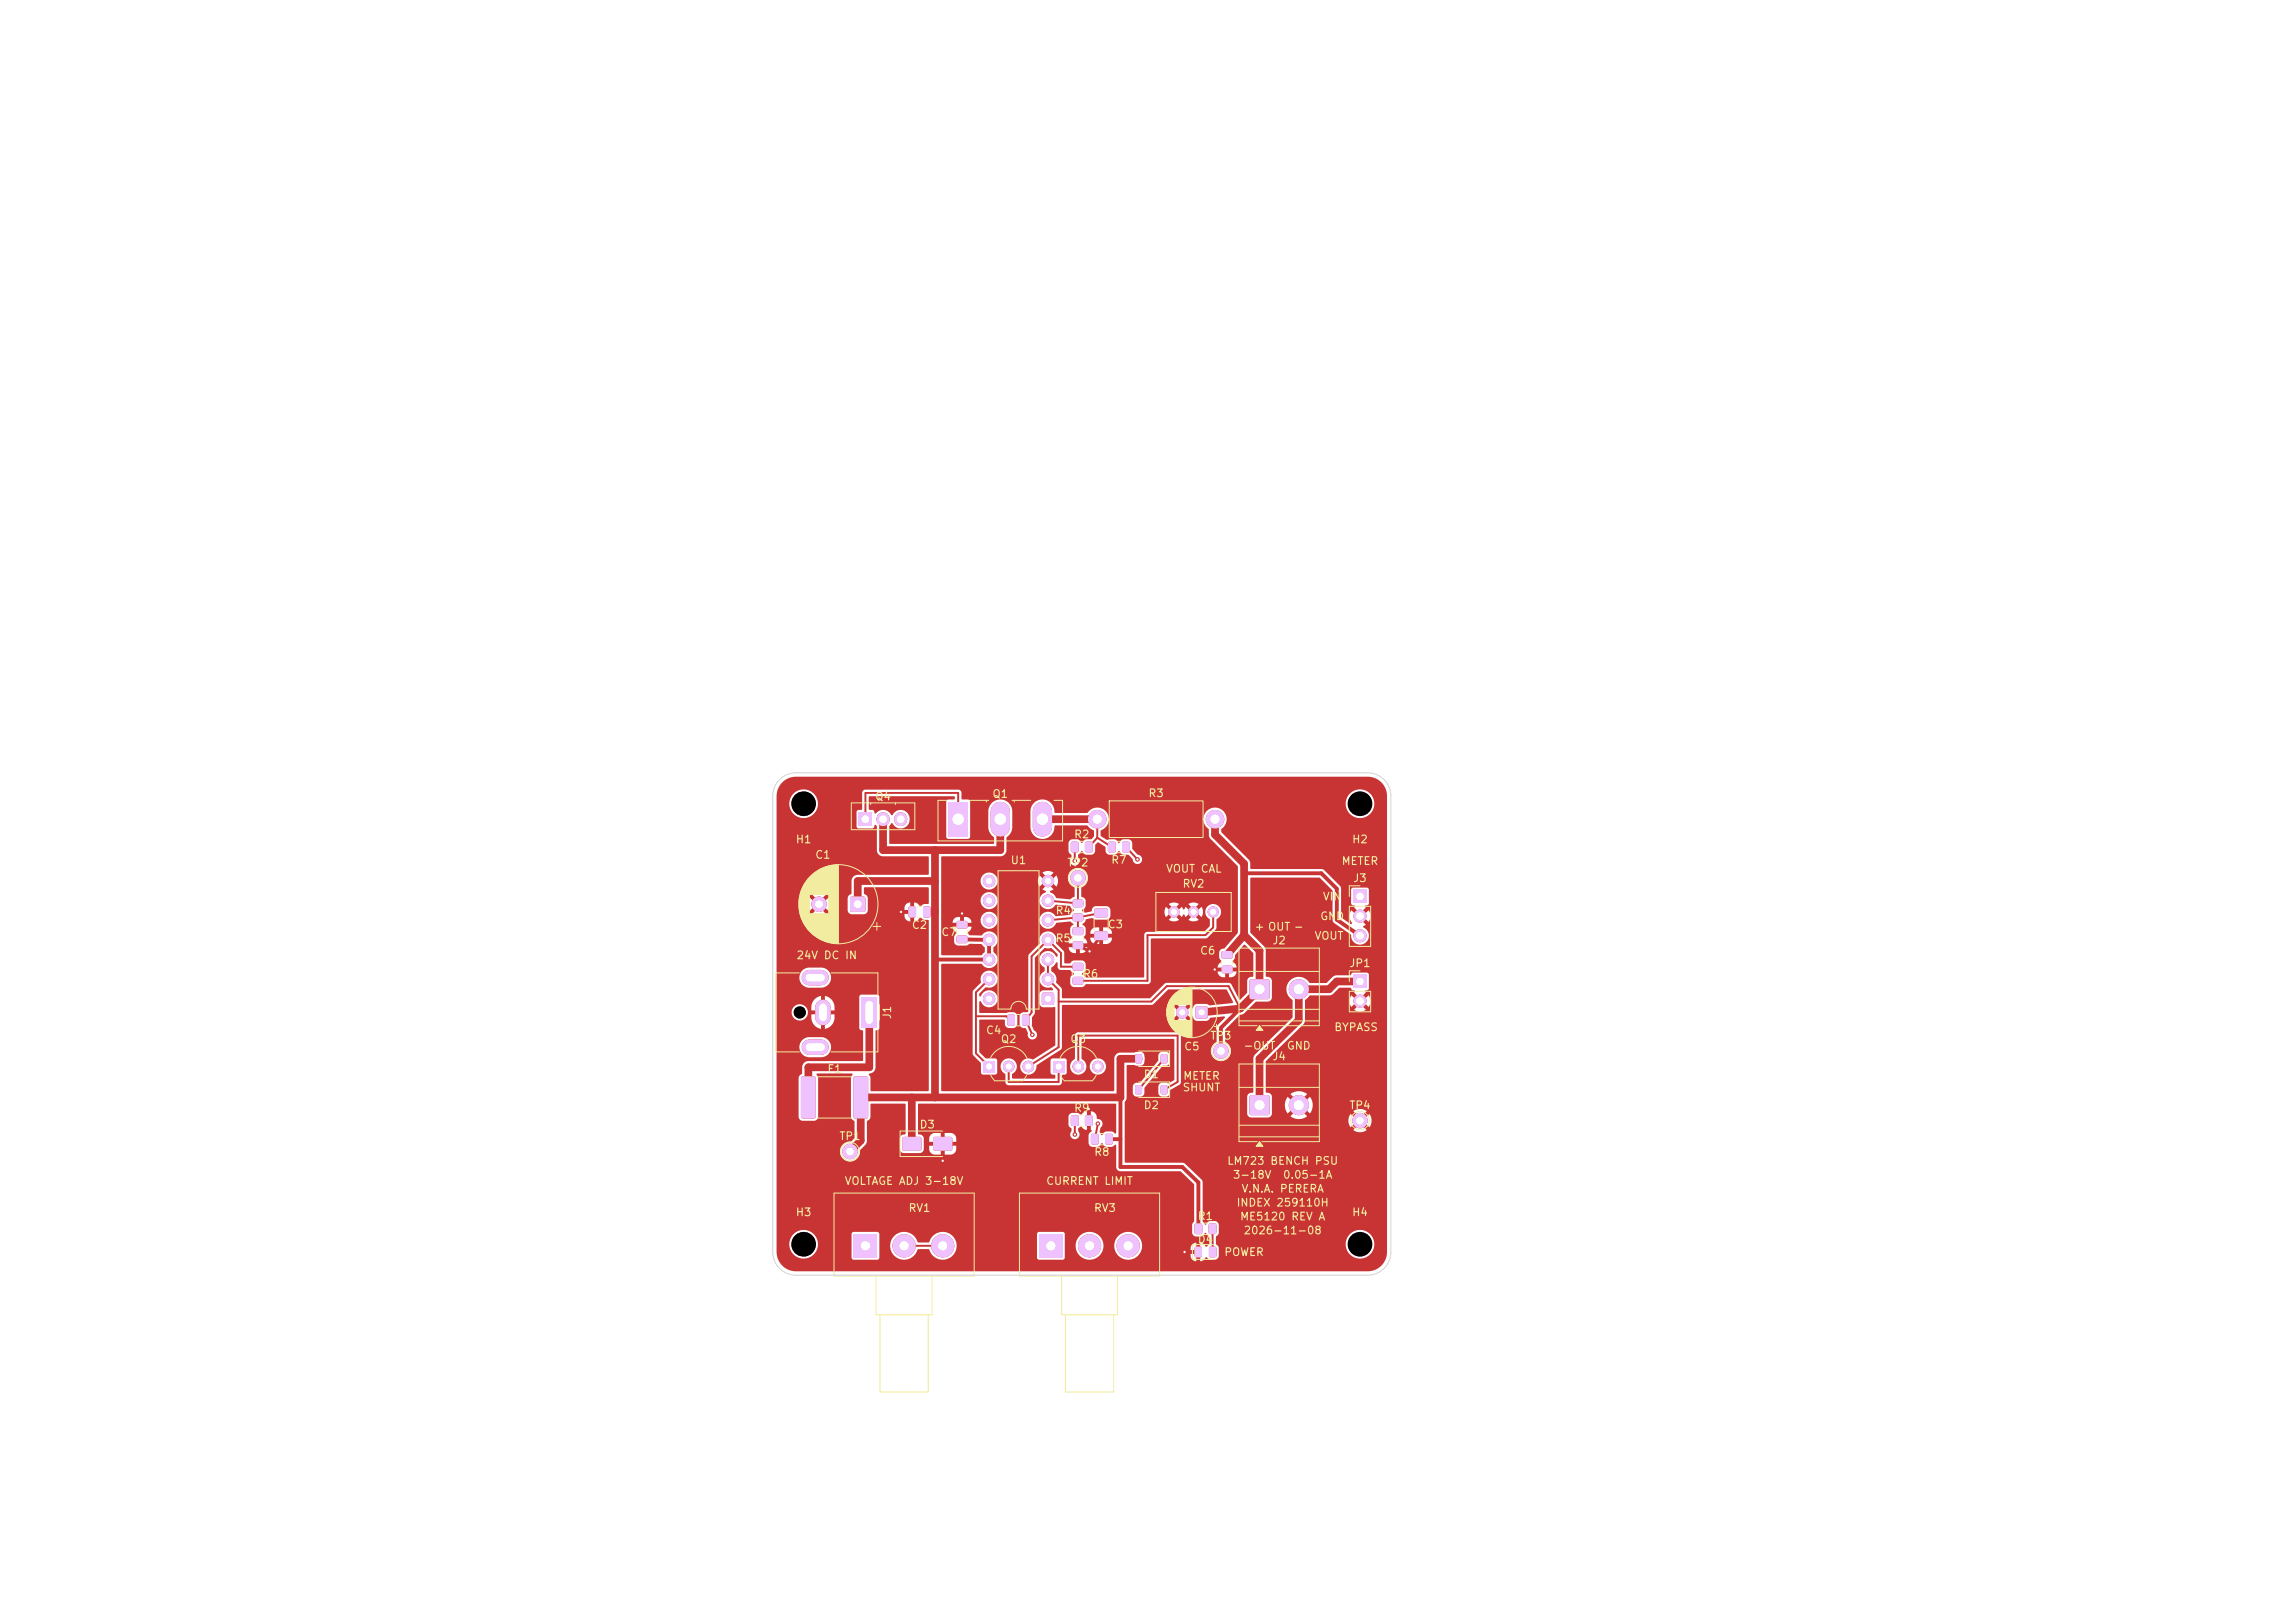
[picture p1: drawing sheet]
<svg xmlns="http://www.w3.org/2000/svg" width="297mm" height="210mm" viewBox="0 0 297 210" stroke-linecap="round" stroke-linejoin="round" font-family="sans-serif">
<defs><g id="words">
<g font-size="1" fill="#f2eda1">
<text x="113.2" y="103.8">Q4</text>
<text x="128.3" y="103.5">Q1</text>
<text x="148.5" y="103.4">R3</text>
<text x="102.9" y="109.4">H1</text>
<text x="105.4" y="111.4">C1</text>
<text x="130.7" y="112.1">U1</text>
<text x="138" y="112.4">TP2</text>
<text x="138.9" y="108.7">R2</text>
<text x="143.7" y="112">R7</text>
<text x="150.8" y="113.2">VOUT CAL</text>
<text x="173.5" y="112.2">METER</text>
<text x="174.9" y="109.4">H2</text>
<text x="136.5" y="118.6">R4</text>
<text x="153" y="115.1">RV2</text>
<text x="170.8" y="119.3">GND</text>
<text x="171.1" y="116.8">VIN</text>
<text x="175" y="114.4">J3</text>
<text x="103" y="124.4">24V DC IN</text>
<text x="117.9" y="120.4">C2</text>
<text x="121.7" y="121.4">C7</text>
<text x="136.5" y="122.2">R5</text>
<text x="143.3" y="120.4">C3</text>
<text x="155.2" y="123.8">C6</text>
<text x="162.3" y="120.7">+ OUT −</text>
<text x="164.6" y="122.4">J2</text>
<text x="170" y="121.8">VOUT</text>
<text x="174.5" y="125.4">JP1</text>
<text x="115.6" y="132" transform="rotate(-90 115.6 132)">J1</text>
<text x="140.1" y="126.8">R6</text>
<text x="127.5" y="134.1">C4</text>
<text x="129.4" y="135.2">Q2</text>
<text x="138.4" y="135.2">Q3</text>
<text x="153.2" y="136.2">C5</text>
<text x="156.5" y="134.8">TP3</text>
<text x="160.9" y="136.1">-OUT</text>
<text x="164.6" y="137.4">J4</text>
<text x="166.5" y="136.1">GND</text>
<text x="172.6" y="133.7">BYPASS</text>
<text x="107" y="139.1">F1</text>
<text x="147.9" y="139.8">D1</text>
<text x="147.9" y="143.8">D2</text>
<text x="153" y="141.5">SHUNT</text>
<text x="153" y="140">METER</text>
<text x="174.5" y="143.8">TP4</text>
<text x="108.5" y="147.8">TP1</text>
<text x="118.9" y="146.3">D3</text>
<text x="138.9" y="144.1">R9</text>
<text x="141.5" y="149.8">R8</text>
<text x="109.2" y="153.6">VOLTAGE ADJ 3-18V</text>
<text x="135.3" y="153.6">CURRENT LIMIT</text>
<text x="158.7" y="151">LM723 BENCH PSU</text>
<text x="159.5" y="152.8">3-18V</text>
<text x="160.6" y="154.6">V.N.A. PERERA</text>
<text x="165.9" y="152.8">0.05-1A</text>
<text x="102.9" y="157.6">H3</text>
<text x="117.5" y="157.1">RV1</text>
<text x="141.5" y="157.1">RV3</text>
<text x="154.9" y="161.1">D4</text>
<text x="154.9" y="158.1">R1</text>
<text x="159.9" y="156.4">INDEX 259110H</text>
<text x="160.4" y="158.2">ME5120 REV A</text>
<text x="160.9" y="160">2026-11-08</text>
<text x="174.9" y="157.6">H4</text>
<text x="158.4" y="162.8">POWER</text>
</g>
</g></defs>
<g fill="#c83434">
<path d="M134.9 128.5l.2-.1 1.2 .1 .1 .2-.1 1.3h-.1h-1.3l-.1-.2z"/>
<path d="M138.9 124.6h.1h1l.2 .2v.6l-.3 .2h-.9l-.2-.2z"/>
<path d="M138.9 126.5l.1-.1h1l.2 .3v.6l-.3 .1h-.9l-.2-.2z"/>
<path d="M119.5 117.3h.7l.2 .1 .1 1.1-.2 .2h-.6l-.2-.1-.1-1.1z"/>
<path d="M117.6 117.3h.7l.2 .1v1.1l-.1 .2h-.6l-.2-.1-.1-1.1z"/>
<path d="M145.3 109l.7-.1 .2 .2v1l-.1 .2h-.6l-.3-.2v-.9z"/>
<path d="M143.4 109l.7-.1 .3 .2v1l-.2 .2h-.6l-.2-.2v-.9z"/>
<path d="M130.4 131.3h.7l.2 .1v1.1l-.1 .2h-.6l-.2-.1-.1-1.1z"/>
<path d="M132.3 131.3h.7l.2 .1v1.1l-.1 .2h-.6l-.2-.1-.1-1.1z"/>
<path d="M111.1 105.1h1.8v1.8h-1.8z"/>
<circle cx="135.6" cy="126.7" r=".8"/>
<circle cx="135.6" cy="124.2" r=".8"/>
<circle cx="135.6" cy="121.6" r=".8"/>
<circle cx="135.6" cy="119.1" r=".8"/>
<circle cx="135.6" cy="116.5" r=".8"/>
<circle cx="135.6" cy="114" r=".8"/>
<circle cx="128" cy="114" r=".8"/>
<circle cx="128" cy="116.5" r=".8"/>
<circle cx="128" cy="119.1" r=".8"/>
<circle cx="128" cy="121.6" r=".8"/>
<circle cx="128" cy="124.2" r=".8"/>
<circle cx="128" cy="126.7" r=".8"/>
<circle cx="128" cy="129.2" r=".8"/>
<circle cx="142" cy="106" r="1.2"/>
<circle cx="157.2" cy="106" r="1.2"/>
<circle cx="158" cy="136" r="1"/>
<circle cx="176" cy="145" r="1"/>
</g>
<path d="M114.3 106h.1M116.6 106h.1" fill="none" stroke="#c83434" stroke-width="1.7"/>
<g fill="#c83434">
<path d="M134.5 159.7h3v3h-3z"/>
<path d="M111.5 129h2v4h-2z"/>
<circle cx="110" cy="149" r="1"/>
<circle cx="141" cy="161.2" r="1.5"/>
<circle cx="146" cy="161.2" r="1.5"/>
</g>
<path d="M104.7 126.5h1.5M104.7 135.5h1.5M106.5 130.4v1.3" fill="none" stroke="#c83434" stroke-width="2"/>
<g fill="#c83434">
<path d="M116.8 147.2l.2-.1h2l.2 .1 .1 .2-.1 1.4-.2 .1h-2l-.2-.1-.1-.1z"/>
<path d="M120.8 147.2l.2-.1h2l.2 .1v.2v1.4l-.2 .1h-2l-.2-.1v-.1z"/>
<path d="M154.8 130.3l.1-.1 1.3 .1 .1 .2-.1 1.2-.2 .1-1.2-.1-.1-.1z"/>
<path d="M175.2 126.2h1.6v1.7h-1.6z"/>
<path d="M138.9 120h.1h1l.2 .2v.6l-.3 .2h-.9l-.2-.2z"/>
<path d="M138.9 121.9l.1-.1h1l.2 .3v.6l-.3 .1h-.9l-.2-.2z"/>
<path d="M138.6 109l.7-.1 .3 .2v1l-.2 .2h-.6l-.2-.2v-.9z"/>
<path d="M140.5 109l.7-.1 .2 .2v1l-.1 .2h-.7l-.2-.2v-.9z"/>
<path d="M136.2 137.3h1.6v1.5h-1.6z"/>
<path d="M138.9 116.4h.1h1l.2 .2v.6l-.3 .2h-.9l-.2-.2z"/>
<path d="M138.9 118.3l.1-.1h1l.2 .3v.6l-.3 .1h-.9l-.2-.2z"/>
<path d="M141.7 117.6h.1h1.4l.2 .2v.7l-.2 .2h-1.4l-.2-.2z"/>
<path d="M141.7 120.6l.1-.1h1.4l.2 .3v.7l-.2 .2-1.4-.1-.2-.2z"/>
<path d="M154.6 161.4l.7-.1 .2 .2v1l-.1 .2h-.6l-.2-.2z"/>
<path d="M156.5 161.4l.7-.1 .2 .2v1l-.1 .2h-.6l-.2-.2z"/>
<path d="M150.3 136.5l.1-.1 .6 .1 .1 .1-.1 .9-.1 .1-.6-.1-.1-.1z"/>
<path d="M147 136.5l.1-.1 .6 .1 .1 .1-.1 .9-.1 .1-.6-.1-.1-.1z"/>
<path d="M110.5 159.7h3v3h-3z"/>
<path d="M103.7 139.3h.2h1.4l.3 .1v5.1l-.2 .2h-1.5l-.2-.1-.1-5.1z"/>
<path d="M110.5 139.3h.2h1.4l.2 .1 .1 5.1-.2 .2h-1.5l-.3-.1v-5.1z"/>
<path d="M161.8 126.8l.2-.1h2l.2 .1 .1 .2v2.1l-.1 .1-.2 .1h-2l-.2-.1-.1-.1v-2.1z"/>
<path d="M175.2 115.2h1.6v1.7h-1.6z"/>
<path d="M123.8 121.1h.2h1.1l.1 .2v.6l-.2 .2-1.1-.1-.1-.2z"/>
<path d="M123.8 119.2h.2h1.1l.1 .2v.6l-.2 .2-1.1-.1-.1-.2z"/>
<path d="M158.1 123.1h.2h1.1l.1 .2v.6l-.2 .2-1.1-.1-.1-.2z"/>
<path d="M158.1 125h.2h1.1l.1 .2v.6l-.2 .2-1.1-.1-.1-.2z"/>
<path d="M122.8 103.8h2.4v4.5h-2.4z"/>
<circle cx="153" cy="131" r=".8"/>
<circle cx="176" cy="129.5" r=".85"/>
<circle cx="139.5" cy="138" r=".75"/>
<circle cx="142.1" cy="138" r=".75"/>
<circle cx="117" cy="161.2" r="1.5"/>
<circle cx="122" cy="161.2" r="1.5"/>
<circle cx="168.1" cy="128" r="1.3"/>
<circle cx="176" cy="118.5" r=".85"/>
<circle cx="176" cy="121.1" r=".85"/>
<circle cx="139.5" cy="113.6" r="1"/>
</g>
<path d="M129.4 105v2M134.9 105v2" fill="none" stroke="#c83434" stroke-width="2.5"/>
<g fill="#c83434">
<path d="M127.2 137.3h1.5v1.5h-1.5z"/>
<path d="M161.8 141.8l.2-.1h2l.2 .1 .1 .2v2.1l-.1 .1-.2 .1h-2l-.2-.1-.1-.1v-2.1z"/>
<path d="M150.3 140.5l.1-.1 .6 .1 .1 .1-.1 .9-.1 .1-.6-.1-.1-.1z"/>
<path d="M147 140.5l.1-.1 .6 .1 .1 .1-.1 .9-.1 .1-.6-.1-.1-.1z"/>
<path d="M138.6 144.4l.7-.1 .3 .2v1l-.2 .2h-.6l-.2-.2v-.9z"/>
<path d="M140.5 144.4l.7-.1 .2 .2v1l-.1 .2h-.7l-.2-.2v-.9z"/>
<path d="M110.1 116.1l.1-.1h1.5l.2 .1 .1 .2v1.5l-.1 .1-.2 .1h-1.5l-.1-.1-.1-.1v-1.5z"/>
<path d="M154.6 158.4l.7-.1 .3 .2v1l-.2 .2h-.6l-.2-.2v-.9z"/>
<path d="M156.5 158.4l.7-.1 .2 .2v1l-.1 .2h-.7l-.2-.2v-.9z"/>
<path d="M143.1 146.8l.7-.1 .2 .2v1l-.1 .2h-.7l-.2-.2v-.9z"/>
<path d="M141.2 146.8l.8-.1 .2 .2v1l-.2 .2h-.6l-.2-.2v-.9z"/>
<circle cx="130.5" cy="138" r=".75"/>
<circle cx="133.1" cy="138" r=".75"/>
<circle cx="168.1" cy="143" r="1.3"/>
<circle cx="106" cy="117" r="1"/>
<circle cx="157" cy="118" r=".72"/>
<circle cx="154.5" cy="118" r=".72"/>
<circle cx="151.9" cy="118" r=".72"/>
<circle cx="133.6" cy="133.9" r=".3"/>
<circle cx="140.9" cy="143.5" r=".3"/>
<circle cx="141" cy="123.1" r=".3"/>
<circle cx="122" cy="150.2" r=".3"/>
<circle cx="153.3" cy="162" r=".3"/>
<circle cx="157.2" cy="125.5" r=".3"/>
<circle cx="124.5" cy="118.2" r=".3"/>
<circle cx="116.6" cy="118" r=".3"/>
<circle cx="147.2" cy="111.2" r=".3"/>
<circle cx="139.1" cy="111.4" r=".3"/>
<circle cx="139.1" cy="146.8" r=".3"/>
<circle cx="142.1" cy="145.4" r=".3"/>
</g>
<path d="M161 113h10l2 2v4l3 2.1M124.5 121.6h3.5v2.6h-7M160.5 130.5l-2.5 2.5v3M143.5 147.4h1.5M145 142v9h8l2.1 2v6" fill="none" stroke="#c83434" stroke-width=".5"/>
<path d="M114.3 106v4h15.1v-4M119.9 118h1.1M121 110v32M121 114h-10v3M134.9 106h7.1M157.2 106v2l3.8 3.8v9.2M112.5 131v7.1h-7.9v3.9M147.4 137h-2.4v5h-33.6v5.6l-1.4 1.4M161 121l2 2v5l-2.5 2.5-5 .5M161 121l-2.2 2.6M176 127h-3l-1 1h-3.9v4l-5.1 5v6M118 142v6" fill="none" stroke="#c83434" stroke-width="1"/>
<g fill="none" stroke="#c83434" stroke-width=".25">
<path d="M112 106v-3.4h12v3.4M139.1 109.6v1.8M139.5 113.6v3.3l-3.9-.4M139.5 118.7v1.8M139.5 118.7l-3.9 .4M142 106v2.4M142 108.4l-1.1 1.2M142 108.4l1.9 1.2M142.5 118.1l-3 .6M145.7 109.6l1.5 1.6M157 118v2l-1 1h-7.5v5.9h-9M126.3 131.5h3.9l.6 .5"/>
<path d="M128 126.7l-1.7 1.7v7.9l1.7 1.7M130.5 138v2h6.5v-2M135.6 124.2v2.5l1.4 1.4v7.4l-3.9 2.5M137 129.6h12l2-2h8l1.5 2.9M139.5 125.1h-2.2v-1.8l-1.7-1.7-2.1 2.1v7.3l-.7 1 .8 1.9M139.5 138v-4h12.9v6l-1.8 1M150.6 137l-3.2 4M139.1 145v1.8M142.1 145.4l-.4 2M156.9 159v3M117 161.2h5"/>
</g>
<path d="M116.6 118h1.5M124.5 118.2v1.5M142.5 121.1l-1.5 2-1.5-.8M157.2 125.5h1.6M122 148v2.2M140.9 143.5v1.5M153.3 162h1.8" fill="none" stroke="#c83434" stroke-width=".4"/>
<path d="M101.1 101.3l.5-.4 .5-.2 .9-.2h74a2.5 2.5 0 0 1 2.5 2.5v59a2.5 2.5 0 0 1-2.5 2.5h-74a2.5 2.5 0 0 1-2.5-2.5v-1.1h1.6a1.85 1.85 0 0 0 2.6 1.8 1.85 1.85 0 0 0 .6-3h4.9v3l.2 .3h3.2l.2-.2v-1.7h1.4v.2a1.81 1.81 0 0 0 1.6 1.7 1.81 1.81 0 0 0 2-1.3l1.4-.1a1.81 1.81 0 0 0 2.9 1.1 1.81 1.81 0 0 0-.2-3h11.3v3l.3 .3h3.1l.2-.3v-1.6h1.4v.2a1.8 1.8 0 0 0 1.9 1.7 1.8 1.8 0 0 0 1.7-1.9h1.4v.2a1.8 1.8 0 0 0 1.1 1.6 1.8 1.8 0 0 0 1.9-.4h6.9v.1a.73 .73 0 0 0 .7 .6v-.9h-.7v.2h-6.9l.4-.5 .2-.5h6.3v.3h.7v-1a.73 .73 0 0 0-.7 .7h-6.3v-.2a1.8 1.8 0 0 0-1.7-1.9 1.8 1.8 0 0 0-1.9 1.7h-1.4v-.3a1.8 1.8 0 0 0-1.9-1.4 1.8 1.8 0 0 0-1.7 1.7h-1.4v-1.5l-.3-.2h-3l-.3 .3h-11.3a1.82 1.82 0 0 0-2.7 1l-1.4 .1a1.82 1.82 0 0 0-1.9-1.4 1.82 1.82 0 0 0-1.7 1.7h-1.4v-1.5l-.2-.2h-3.1l-.3 .3h-4.9a1.85 1.85 0 0 0-2-.4 1.85 1.85 0 0 0-1.2 1.6h-1.6v-21.4h2.8l.1 5.1 .1 .3 .3 .1h1.6l.3-.1 .2-.4v-5l-.2-.4v-.2h4.6v.1l-.2 .5v5a.62 .62 0 0 0 .5 .5v2.2l-.5 .5a1.3 1.3 0 0 0-1.4 1.3 1.3 1.3 0 0 0 1.3 1.3 1.3 1.3 0 0 0 1.3-1.4l.9-1.1v-2.7l.4-.5 .1-1.7v-.1h4.4l.1 3.9-.1 .1a.55 .55 0 0 0-.7 .5l.1 1.5 .1 .2 .3 .2h2.2l.3-.2 .1-.3h.7l.2 .4 .4 .3h2.3a.85 .85 0 0 0 .7-1.2h-1.6v1.2h-.4v-1.2h-1.6v.5h-.7v-1.4h.7v.5h3.6l-.1-.6-.2-.4-.3-.2h-1v1.2h-.4v-1.2h-1l-.4 .3-.2 .4h-.7a.82 .82 0 0 0-.7-.6v-2.2h19.5v1.1l.3 .4 .1 .4a.61 .61 0 0 0 0 .9 .61 .61 0 0 0 .9-.1 .61 .61 0 0 0-.1-.9v-.3l.3-.2 .5 .3 .4 .1v-2.4a1.08 1.08 0 0 0-.8 .5l-.4-.3h-.7a.54 .54 0 0 0-.5 .5h-19.5v-1.6l.1-.1h25.5v3.8l-.1 .1-.4-.3h-.7a.81 .81 0 0 0-.6 .5l-.3-.4 .1-.5a.64 .64 0 0 0 .2-.8 .64 .64 0 0 0-.6-.4 .89 .89 0 0 0-.8-1v2.4l.1 .1-.4 .5v1.3l.3 .2 .2 .1 .8-.1 .4-.4 .3 .3 .2 .2h.8l.4-.3 .1 .1v2.9l.3 .3 .2 .2h7.8l1.8 1.6v4.8l-.2 .4v1.2l.1 .2 .3 .2h.7l.2-.1 .3-.4h.2l.4 .6v.8l-.3 .4h-.2a.82 .82 0 0 0-.7-.5v2.4l.5-.2 .3-.3 .6 .3a.98 .98 0 0 0 .9-.2l.1-.3v-1l-.3-.6h16.7v.2a1.85 1.85 0 0 0 2.9 1.5 1.85 1.85 0 0 0 0-3.2 1.85 1.85 0 0 0-2.9 1.5h-16.7l-.1-.8 .4-.5v-1.2l-.1-.2-.3-.2h-.7a.62 .62 0 0 0-.5 .5h-.2l-.3-.5v-5.2l-2.3-2.2-.2-.2h-7.4h-.1v-5.5h28.9v.5l.3 .5 .7-.8 .1 .2 .3 .2-.8 .7a1.48 1.48 0 0 0 1.8 0l-.8-.7 .3-.2 .1-.2 .7 .8 .1-.1a1.49 1.49 0 0 0-.1-1.7l-.7 .8-.1-.2-.3-.2 .8-.7-.1-.1a1.49 1.49 0 0 0-1.7 .1l.8 .7-.3 .2-.1 .2-.7-.8-.3 .8h-28.9v-2.3l.2-.4v-.3h15.6v2.2l.1 .2 .2 .2 .2 .1 2.4-.1 .3-.3v-1.3h1.7l.1 .7 .2 .5 .9-.9 .3 .4-.8 .8 .1 .1a1.79 1.79 0 0 0 2.1-.1l-.9-.8 .4-.4 .8 .9 .1-.1a1.79 1.79 0 0 0-.1-2.1l-.8 .9-.4-.4 .9-.8-.1-.1a1.79 1.79 0 0 0-2.1 .1l.8 .8-.3 .4-.9-.9-.2 .5-.1 .5h-1.7v-1a.62 .62 0 0 0-.7-.5l-.1-4.1 5-4.9 .1-.3v-2.7l.6-.6h2.6l.4-.2 .9-.8h1.4a.45 .45 0 0 0 .5 .4l.1 .1-.2 .1 .7 .7-.3 .1-.1 .2-.6-.6a1.33 1.33 0 0 0 0 1.5l.6-.6 .1 .1 .3 .2-.7 .7h.1a1.34 1.34 0 0 0 1.5 0l-.7-.7 .3-.2 .1-.1 .6 .6 .1-.1a1.34 1.34 0 0 0-.1-1.4l-.6 .6-.1-.2-.3-.1 .7-.7-.2-.1 .1-.1a.36 .36 0 0 0 .5-.3l-.1-1.8-.2-.3h-1.8l-.3 .4h-2l-.3 .2-.9 .8h-2.1a1.63 1.63 0 0 0-2.6-.3 1.63 1.63 0 0 0 .4 2.6v2.2l-5 4.9-.1 .3v4.4l-.1 .1a.57 .57 0 0 0-.7 .5h-15.6v-1.3h.8v.9l.2 .3a.92 .92 0 0 0 .8 .1l.4-.3 .1-.9 2.3-2.8h.6l.3-.3v-1.2l-.3-.3h-.6a.52 .52 0 0 0-.5 .5v.7l-2.3 2.8-.7 .1-.3 .4h-.8v-2.7l1-.1 .3 .1a.93 .93 0 0 0 .9-.1 1.35 1.35 0 0 0-.2-1.6l-.7-.1-.3 .1h-1.9l-.5 .3-.2 .4v4.2l-.1 .1h-22.2l-.1-12.9h4.1v8.2l1 1.1v1.2l.2 .2h1.8l.2-.2v-.9h.4l.1 .6 .5 .5v.9a.43 .43 0 0 0 .4 .5h6.7l.2-.3v-1l.5-.1 .1-.2 .1-.9h.4v.2a1.06 1.06 0 0 0 1.1 1 1.06 1.06 0 0 0 1-1.2h.4v.2a1.06 1.06 0 0 0 1.6 .8 1.06 1.06 0 0 0 0-1.8 1.06 1.06 0 0 0-1.6 .8h-.4l-.2-.6-.4-.3v-2.5v-.1h11.9l.1 5.3-.7 .5-.9-.1-.4 .1-.1 .4v.9l.1 .3a.92 .92 0 0 0 .9 .1 .53 .53 0 0 0 .5-.5v-.3l1.3-.8 .1-.2v-6.2l-.1-.2-.2-.1h-13l-.3 .1-.1 .2v3.1l-.5 .5-.1 .4h-.4l-.1-.7-.2-.2-1.6-.1-.2 .2v1.7l.1 .2 .5 .1-.1 .5h-5.4l-.1-.1v-.5a1.17 1.17 0 0 0 .6-1.1 1.06 1.06 0 0 0-1.1-1 1.06 1.06 0 0 0-1 1h-.4l-.1-.7-.1-.2-1.4-.1-.8-.8v-4.1l3.2-.1 .1 .1 .1 .6 .1 .3 .3 .1h.6l.4-.1 .1-.3 .1-1.1h.2l.1 1.1a.62 .62 0 0 0 .7 .4l.3 .7a.62 .62 0 0 0 .4 .8 .62 .62 0 0 0 .8-.4 .62 .62 0 0 0-.4-.8l-.3-.7 .1-.9 .3-.7v-7.1l1.3-1.2h.9l.7 .7 .1 .3-.2 .1a1.13 1.13 0 0 0-1.8-.5 1.13 1.13 0 0 0 .3 1.9v.4a1.18 1.18 0 0 0-.2 2l.5 .2 .5-.1 .3 .3-.1 .1h-1.2l-.3 .2-.2 .3v1.2l.2 .4 .2 .1h1.6l.1 .1v4.8l-2.9 1.9a1.1 1.1 0 0 0-1.4 .2 1.1 1.1 0 0 0 0 1.4 1.07 1.07 0 0 0 1.2 .3 1.07 1.07 0 0 0 .7-1.2l3.1-2 .1-.1v-5.6l.1-.1h11.6l.2-.1 1.9-1.9h7.5l.9 1.7-.1 .1-3 .3-.4-.2h-1.2a.8 .8 0 0 0-.6 .6l-.2-.2-.7 .7-.1-.2-.3-.2 .7-.7a1.29 1.29 0 0 0-1.4 0l.7 .7-.3 .2-.1 .2-.7-.7a1.29 1.29 0 0 0 0 1.4l.7-.7 .1 .2 .3 .2-.7 .7a1.29 1.29 0 0 0 1.4 0l-.7-.7 .3-.2 .1-.2 .7 .7 .1-.2h.2a.67 .67 0 0 0 .5 .6h1.3l.5-.4 1.7-.2 .1 .1v.1l-1 1.1-.1 1.9a1.35 1.35 0 0 0-.7 1.4 1.35 1.35 0 0 0 1 1.2 1.31 1.31 0 0 0 1.5-.9 1.31 1.31 0 0 0-.6-1.6v-1.6l1.8-1.9 .6-.2 1.6-1.5h1.6l.3-.3 .1-2.5a.86 .86 0 0 0-.8-.5v-3.5l-.2-.3-1.8-1.9v-6.9l.1-.1h8.9l1.6 1.7v3.7l.1 .3 2.3 1.6a1.18 1.18 0 0 0 .9 1.3 1.18 1.18 0 0 0 1.4-.8 1.18 1.18 0 0 0-.7-1.4v-.2l.4-.1-.7-.7 .3-.2 .1-.1 .6 .6a1.33 1.33 0 0 0 0-1.5l-.6 .6-.1-.2-.3-.1 .7-.7-.2-.1 .1-.1a.36 .36 0 0 0 .5-.3v-1.8l-.2-.2h-1.9l-.3 .2 .1 1.8 .1 .2 .3 .1 .1 .1-.2 .1 .7 .7-.3 .1-.1 .2-.6-.6h-.1a1.41 1.41 0 0 0 .2 1.7l-.1 .1h-.1l-1.2-.9-.1-3.9-2.2-2.2-.2-.2h-9.2l-.1-.9-.2-.3-3.5-3.5-.1-.4a1.52 1.52 0 0 0 .5-2.2 1.52 1.52 0 0 0-2.2-.2 1.52 1.52 0 0 0 0 2.2l.1 .2v.8l.2 .4 3.6 3.6v8.6l-1.8 2a.55 .55 0 0 0-.6 .6v.6l.3 .4v.2a.82 .82 0 0 0-.5 .7h2.4a1.13 1.13 0 0 0-.5-.8l.3-.3 .1-.5 1.1-1.3h.1l1.1 1.1v2.9l-.1 .1a.57 .57 0 0 0-.7 .5v1.6l-.9 .9-.1-.1-1-1.9-.3-.2h-8.2l-.2 .1-1.9 1.9h-11.3l-.1-.1v-1.2l-.7-.8a1.29 1.29 0 0 0-.7-1.5l.1-.4 .7-.7 .1 .1v.5l.1 .3 .2 .1h1.3l.5 .5-.3 .3-.2 .2v.7a.54 .54 0 0 0 .5 .5h1.1l.5-.4h8l.2-.1 .1-.2v-1.2h8.7l.1 .4 .3 .2a3.1 3.1 0 0 0 1.7-.1l.3-.3v-.3h-1v.8h-.4v-.8l-9.7 .1v-4.3l.1-.1h7.2l1.2-1.2v-1.2a1.07 1.07 0 0 0 .6-1.2 1.07 1.07 0 0 0-1.1-.8 1.07 1.07 0 0 0-.9 .9 1.07 1.07 0 0 0 .6 1.1v.8l-.8 .8h-7.4l-.2 .1-.1 .2v5.5l-.1 .1h-7.4l-.6-.5 .4-.4 .1-.8a.54 .54 0 0 0-.5-.5h-1.1l-.5 .4-.6-.1-.1-1.5-.5-.5h1.1a.78 .78 0 0 0 .9 .7h.8a.74 .74 0 0 0 .7-.7h-.9v.7h-.6v-.7h-2l-.5-.6a1.11 1.11 0 0 0-1.1-1.5 1.11 1.11 0 0 0-1 1.5l-1.4 1.5-.1 .2v7.1l-.1 .2h-.5a.54 .54 0 0 0-.6 .5h-.2l-.2-.4-.4-.1-.9 .1h-3.4l-.1-1.4 .2-.2a1.15 1.15 0 0 0 1.1 .8 1.15 1.15 0 0 0 1.1-.8 1.11 1.11 0 0 0-.8-1.3 1.11 1.11 0 0 0-1.4 .7h-.2v-.3l1-.9a1.1 1.1 0 0 0 1.4-.9 1.1 1.1 0 0 0-1.3-1.2 1.1 1.1 0 0 0-.8 1.5l-1 1-.1 .2h-4.1v-3.5l.1-.1h5.1a1.13 1.13 0 0 0 1.8 .2 1.13 1.13 0 0 0-.2-1.8v-.5a1.13 1.13 0 0 0 .1-1.8 1.13 1.13 0 0 0-1.7 .2h-1.5l-.3-.2 .1-.2a.73 .73 0 0 0 .4-.7h-2.4a1.13 1.13 0 0 0 .5 .8l-.3 .5v.7l.1 .3 .4 .2h1l.5-.3 1.5 .1 .4 .4v.5l-.4 .5h-5.1l-.1-.1v-4.1h3.9l-.1-.4h1.3v.2a1.1 1.1 0 0 0 1.7 .8 1.1 1.1 0 0 0 0-1.9 1.1 1.1 0 0 0-1.7 .9h-1.3l-.3-.3h-.5v.7h-.6v-.7a.79 .79 0 0 0-.9 .7h-1.5v-2.9h5.1v.1a1.1 1.1 0 0 0 1.7 .9 1.1 1.1 0 0 0 0-1.9 1.1 1.1 0 0 0-1.7 .9h-5.1v-2.6h5.1v.2a1.1 1.1 0 0 0 1.2 1 1.1 1.1 0 0 0 1-1.2h5.2l.1 .4 .1 .4 .7-.7 .1 .2 .3 .2-.7 .7 .4 .2v.2a1.1 1.1 0 0 0-.6 1.7 1.1 1.1 0 0 0 1.9-.1l1.8 .1 .6 .6-.6 .6-1.8 .1a1.11 1.11 0 0 0-1.7-.2 1.11 1.11 0 0 0 .1 1.7 1.11 1.11 0 0 0 1.7-.6l1.8-.2 .4 .3v.2l-.2 .1-.2 .4v.7l.3 .4a.91 .91 0 0 0-.5 .8h2.4l-.1-.4-.2-.2h.7a.85 .85 0 0 0 1.1 .7h1a.75 .75 0 0 0 .7-.9h-1.1v.9h-.6v-.9h-1.1v.2h-.7l-.2-.2 .2-.3 .1-.3h.6v.1h2.8v-.1a.85 .85 0 0 0-1.1-.7v.8h-.6v-.8l-.7 .1-.2 .2-.2 .4h-.6a.93 .93 0 0 0-.2-.9l-.2-.1v-.2l.2-.1 .3-.5 .7-.1 .5 .2 1.6-.1 .3-.3v-.7h7v.4l.2 .4 .6-.7 .2 .3 .2 .1-.6 .6a1.21 1.21 0 0 0 1.3 0l-.6-.6 .2-.2 .1-.2 .6 .7 .3-.4 .2 .4 .7-.7v.2l.3 .2-.6 .6a1.22 1.22 0 0 0 1.3 0l-.6-.6 .3-.2 .1-.2 .6 .6a1.22 1.22 0 0 0 0-1.3l-.6 .7-.1-.2-.3-.2 .6-.6a1.22 1.22 0 0 0-1.3 0l.6 .6-.3 .2v.2l-.7-.7-.2 .4-.3-.4-.6 .7-.1-.2-.2-.2 .6-.6a1.22 1.22 0 0 0-1.3 0l.6 .6-.2 .1-.2 .3-.6-.7-.2 .6h-7a.56 .56 0 0 0-.5-.7l-1.4 .1a1.02 1.02 0 0 0-.6 .6l-.9 .2a.27 .27 0 0 1-.2-.4l.2-.2 .2-.2v-.7l-.2-.4-.4-.2 .1-1.2a1.3 1.3 0 0 0 .5-2 1.3 1.3 0 0 0-2 0 1.3 1.3 0 0 0 .5 2l.1 .1v1.1l-.6 .4-1.8-.2-.4-.5-.4-.2v-.2l.4-.2-.6-.7 .2-.2 .1-.2 .7 .7a1.29 1.29 0 0 0 0-1.4l-.7 .7-.1-.2-.2-.2 .6-.7a1.3 1.3 0 0 0-1.4 0l.7 .7-.3 .2-.1 .2-.7-.7-.2 .6h-5.2a1.1 1.1 0 0 0-1.1-1 1.1 1.1 0 0 0-1.1 1h-5.1v-3l7.9-.1 .3-.2 .2-.4 .1-1.8a1.97 1.97 0 0 0 .7-1.3v-2.2h2.3l.1 2.2a1.57 1.57 0 0 0 1.7 1.4 1.57 1.57 0 0 0 1.4-1.6l4.2-.1 .3 .3 .5 .4 .1 .7-.4 .4h-.6a.81 .81 0 0 0-.6 .5l-.4-.4-.8-.1a.54 .54 0 0 0-.5 .5v1.1l.3 .4 .1 .3a.62 .62 0 0 0-.1 .9 .62 .62 0 0 0 .9 0 .62 .62 0 0 0 0-.9v-.3l.5-.5 .3 .3 .2 .2 .9-.1 .3-.3v-.9l.4-.3 1 .6v.6l.3 .3 .9 .1 .2-.2 .3-.3 .3 .3 .2 .2h.8l.5 .5a.62 .62 0 0 0 .6 .7 .62 .62 0 0 0 .6-.6 .62 .62 0 0 0-.6-.6l-.7-.8v-.8l-.1-.2-.3-.2h-.7a.81 .81 0 0 0-.6 .5l-.3-.3-.2-.2-1.1 .1-.7-.5-.1-.7 .1-.1a1.52 1.52 0 0 0 .6-2.4 1.52 1.52 0 0 0-2.4 .2h-4.1l-.1-.1a1.52 1.52 0 0 0-.5-1.2h38.1v.2a1.85 1.85 0 0 0 2.9 1.5 1.85 1.85 0 0 0 0-3.2 1.85 1.85 0 0 0-2.9 1.5l-38.2-.1a1.56 1.56 0 0 0-2.6 1.1h-2.3v-.3a1.56 1.56 0 0 0-1.7-1.2 1.56 1.56 0 0 0-1.4 1.5v2.2a1.82 1.82 0 0 0 .7 1.3v.7l-.1 .1h-13.3l-.1-.1v-2.2l.3-.4h.1a1.18 1.18 0 0 0 1.8 .4 1.18 1.18 0 0 0 0-1.8 1.18 1.18 0 0 0-1.8 .4h-.2a1.24 1.24 0 0 0-2-.2l-.1-.1a.32 .32 0 0 0-.3-.4h-.4l-.1-.1v-1.6l.1-.1h11l.1 .3-.1 .1-.8 .1-.2 .2v4.6l.2 .3h2.6l.3-.3-.1-4.6-.2-.2-.8-.1-.1-1-.3-.2h-12.3l-.2 .3v2.2l-.5 .1-.3 .2v2l.3 .2h1.8l.2-.1 .1-.3a.17 .17 0 0 1 .2-.1 .17 .17 0 0 1 .1 .2v3.2l.3 .5 .4 .2h5.9l.1 2.3-.1 .1h-9.2l-.3 .1-.3 .3-.1 .3v1.8l-.3 .2-.2 .2v1.8l.2 .2 .2 .2h1.7a.56 .56 0 0 0 .5-.5v-.3h4.8v.3h.7v-1l-.5 .1-.2 .3v.3h-4.8v-1.4l-.2-.2-.3-.3v-.7l.1-.1h8.2l.1 2.1-.6 .1-.4 .3-.2-.1a.73 .73 0 0 0-.7-.4l.1 2.4a1.13 1.13 0 0 0 .7-.5l.2 .2a.96 .96 0 0 0 .8 .1l.1 22.1-7.4 .1-.1-.1-.1-1.7-.2-.3 .1-.2a.89 .89 0 0 0 .8-.7v-4.8l.1-.1h.3l.1-.3v-4l-.3-.3h-2l-.3 .2v4.1l.1 .3h.3l.1 .1v3.8l-7.2 .1a.8 .8 0 0 0-.7 .7v1a.63 .63 0 0 0-.5 .5h-2.8v-4.1h2.9v.2a1.3 1.3 0 0 0 1.2 1.2h2a1.3 1.3 0 0 0 1-1.4 1.3 1.3 0 0 0-1.2-1.2h-1.8a1.3 1.3 0 0 0-1.2 1.2h-2.9v-4.5h1.9v.2a1.05 1.05 0 0 0 1.6 .8 1.05 1.05 0 0 0 .2-1.7h.8v.6h1v.4h-1v.6a1.49 1.49 0 0 0 1.2 1.3v-1l.2 .1 .4-.1v1h.1a1.58 1.58 0 0 0 1.1-1.9h-1v-.4h1v-.6a1.49 1.49 0 0 0-1.2-1.3v1l-.2-.1-.4 .1v-1h-.1a1.5 1.5 0 0 0-1.1 1.3h-.8a1.06 1.06 0 0 0-1.8 .7h-1.9v-4.5h2.9v.2a1.3 1.3 0 0 0 1.2 1.2h2a1.3 1.3 0 0 0 1-1.4 1.3 1.3 0 0 0-1.2-1.2h-1.8a1.3 1.3 0 0 0-1.2 1.2h-2.9v-7.9h16.6v.3l.2 .3 .5 .1v-1h-.7v.3h-16.6v-1.6h4v.5l.3 .5 .7-.8 .2 .3 .2 .1-.8 .7 .1 .1a1.49 1.49 0 0 0 1.7-.1l-.8-.7 .3-.2 .1-.2 .7 .8 .1-.1a1.49 1.49 0 0 0-.1-1.7l-.7 .8-.1-.2-.3-.2 .8-.7-.1-.1a1.49 1.49 0 0 0-1.7 .1l.8 .7-.2 .1-.2 .3-.7-.8-.3 .8h-4v-13h1.6a1.85 1.85 0 0 0 2.6 1.8 1.85 1.85 0 0 0 .5-3.1 1.85 1.85 0 0 0-3 1l-.1 .3h-1.6l.1-1.5 .2-.6z" fill="#c83434"/>
<g fill="none" stroke="#f2eda1" stroke-width=".13">
<path d="M110.2 103.9h8.2v3.5h-8.2zM112.7 103.9v.2M115.9 103.9v.2M118.7 117.3h.6M118.7 118.7h.6M129.2 112.7h5.3v17.9h-1.7a1 1 0 0 0-1-1 1 1 0 0 0-1 1h-1.6zM138.8 117.6v.4M139.8 108.9h.4M139.8 110.3h.4M140.2 117.6v.4M141.6 118.9v1.4M143.4 118.9v1.4"/>
<path d="M143.4 106h.1M143.5 103.6h12.2v4.8h-12.2zM144.6 108.9h.4M144.6 110.3h.4M155.7 106h.1M103.5 125.9h-3.1v10.2h3.1M105.8 139.3h4.4M107.5 125.9h6.1v2.8M113.6 133.3v2.8h-6.1M113.8 130v2M131.5 131.3h.6M131.5 132.7h.6"/>
<path d="M137.2 136.9a2.6 2.6 0 0 1 2.3-1.5 2.6 2.6 0 0 1 2.4 1.5M137.2 139.1l.5 .8h3.6l.6-.8M138.8 121.2v.4M138.8 125.8v.4M140.2 121.2v.4M140.2 125.8v.4M147.4 136h4v2h-4M151 130.6v.8M151 130.4v1.2M151.1 130.2v1.6M151.1 130.1v1.8M151.2 129.9v2.2"/>
<path d="M151.2 129.8v2.4M151.2 129.7v2.6M151.3 129.7v2.7M151.3 129.6v2.8M151.4 129.5v3M151.4 129.4v3.2M151.5 129.3v3.4M151.5 129.2v3.6M151.6 129.2v3.6M151.6 129.1v3.8M151.7 129v4M151.8 128.9v4.2"/>
<path d="M151.8 128.8v4.4M151.9 128.8v4.4M151.9 128.7v4.6M152 128.7v1.3M152 132v1.3M152 128.6v1.4M152 132v1.4M152.1 128.6v1.4M152.1 132v1.4M152.1 132v1.5M152.2 128.5v1.5M152.2 132v1.5"/>
<path d="M152.3 128.4v1.6M152.3 132v1.6M152.4 128.4v1.6M152.4 132v1.6M152.4 128.3v1.7M152.4 132v1.7M152.5 128.3v1.7M152.5 132v1.7M152.6 128.2v1.8M152.6 132v1.8M152.7 128.2v1.8M152.7 132v1.8"/>
<path d="M152.7 128.1v1.9M152.7 132v1.9M152.8 128.1v1.9M152.8 132v1.9M152.9 128.1v1.9M152.9 132v1.9M152.9 128v2M152.9 132v2M153 128v2M153 132v2M153.1 128v2M153.1 132v2"/>
<path d="M153.2 128v2M153.2 132v2M153.2 127.9v2.1M153.2 132v2.1M153.3 127.9v2.1M153.3 132v2.1M153.4 127.9v2.1M153.4 132v2.1M153.5 127.9v2.1M153.5 132v2.1M153.5 132v2.2M153.6 127.8v2.2"/>
<path d="M153.6 132v2.2M153.7 127.8v2.2M153.7 132v2.2M153.8 127.8v2.2M153.8 132v2.2M153.9 127.8v2.2M153.9 132v2.2M154 127.8v2.2M154 132v2.2M154 127.8v6.4M154.1 127.8v6.4M154.2 127.8v6.4"/>
<path d="M154.3 127.8v6.4M157.1 132.8h.7M157.4 132.5v.7M160.3 125.7h10.4M160.3 130.6h10.4M160.3 132.1h10.4M162.7 132.7h-2.4v-10h10.4v10h-7.4M163 132.7l.4 .6h-.8zM174.6 128.3h2.8v2.6h-2.8zM176 125.6h-1.4v1.4M105.8 144.7h4.4M107.9 154.4h18.2v10.7h-18.2z"/>
<path d="M122 146.4h-5.5v3.3h5.5M131.9 154.4h18.2v10.7h-18.2zM113.4 165.1v5h7.2v-5M113.9 170.1v10h6.2v-10M137.4 165.1v5h7.2v-5M137.9 170.1v10h6.2v-10M157 161h-2.7v2h2.7"/>
<circle cx="154.2" cy="131" r="3.3"/>
<circle cx="158" cy="136" r="1.2"/>
<circle cx="110" cy="149" r="1.2"/>
<circle cx="176" cy="145" r="1.2"/>
</g>
<path d="M163 132.7l.4 .6h-.8z" fill="#f2eda1"/>
<g fill="none" stroke="#f2eda1" stroke-width=".13">
<path d="M122.5 103.6h-1.1v5.2h16.1v-5.2h-1.1M125.5 103.6h2.4M127.6 103.6v.2M131 103.6h2.4M131.3 103.6v.2M174.6 117.3h2.8v5.2h-2.8zM176 114.6h-1.4v1.4M123.8 120.3v.6M125.2 120.3v.6M128.2 136.9a2.6 2.6 0 0 1 2.3-1.5 2.6 2.6 0 0 1 2.4 1.5M128.2 139.1l.5 .8h3.6l.6-.8M158.1 124.2v.6"/>
<path d="M159.5 124.2v.6M160.3 140.7h10.4M160.3 145.6h10.4M160.3 147.1h10.4M162.7 147.7h-2.4v-10h10.4v10h-7.4M163 147.7l.4 .6h-.8z"/>
<circle cx="139.5" cy="113.6" r="1.2"/>
</g>
<path d="M163 147.7l.4 .6h-.8z" fill="#f2eda1"/>
<g fill="none" stroke="#f2eda1" stroke-width=".13">
<path d="M103.4 116.4v1.2M103.5 116.1v1.8M103.5 115.9v2.2M103.5 115.8v2.4M103.6 115.6v2.8M103.6 115.5v3M103.7 115.4v3.2M103.7 115.3v3.4M103.7 115.2v3.6M103.8 115.1v3.8M103.8 115v4M103.9 114.9v4.2"/>
<path d="M103.9 114.8v4.4M103.9 114.7v4.6M104 114.6v4.8M104.1 114.5v5M104.1 114.4v5.2M104.2 114.3v5.4M104.2 114.2v5.6M104.3 114.2v5.6M104.3 114.1v5.8M104.4 114v6M104.4 113.9v6.2M104.5 113.9v6.2"/>
<path d="M104.5 113.8v6.4M104.6 113.7v6.6M104.7 113.7v6.6M104.7 113.6v6.8M104.8 113.5v2.3M104.8 118.2v2.3M104.9 113.4v2.4M104.9 118.2v2.4M105 113.3v2.5M105 118.2v2.5M105.1 113.2v2.6M105.1 118.2v2.6"/>
<path d="M105.2 113.1v2.7M105.2 118.2v2.7M105.3 113.1v2.7M105.3 118.2v2.7M105.3 113v2.8M105.3 118.2v2.8M105.4 113v2.8M105.4 118.2v2.8M105.4 118.2v2.9M105.5 112.9v2.9M105.5 118.2v2.9M105.6 112.8v3"/>
<path d="M105.6 118.2v3M105.7 112.8v3M105.7 118.2v3M105.7 112.7v3.1M105.7 118.2v3.1M105.8 112.7v3.1M105.8 118.2v3.1M105.9 112.7v3.1M105.9 118.2v3.1M105.9 112.6v3.2M105.9 118.2v3.2M106 112.6v3.2"/>
<path d="M106 118.2v3.2M106.1 112.5v3.3M106.1 118.2v3.3M106.2 112.5v3.3M106.2 118.2v3.3M106.3 112.4v3.4M106.3 118.2v3.4M106.4 112.4v3.4M106.4 118.2v3.4M106.5 112.3v3.5M106.5 118.2v3.5M106.6 112.3v3.5"/>
<path d="M106.6 118.2v3.5M106.7 112.3v3.5M106.7 118.2v3.5M106.7 112.2v3.6M106.7 118.2v3.6M106.8 112.2v3.6M106.8 118.2v3.6M106.9 112.2v3.6M106.9 118.2v3.6M107 112.2v3.6M107 118.2v3.6M107 112.1v3.7"/>
<path d="M107 118.2v3.7M107.1 112.1v3.7M107.1 118.2v3.7M107.2 112.1v3.7M107.2 118.2v3.7M107.3 112.1v9.8M107.4 112v10M107.5 112v10M107.6 112v10M107.7 112v10M107.8 112v10M107.9 112v10"/>
<path d="M108 111.9v10.2M108.1 111.9v10.2M108.2 111.9v10.2M108.3 111.9v10.2M108.4 111.9v10.2M108.5 111.9v10.2M113 119.9h1M113.5 119.4v1M149.6 115.5h9.7v5h-9.7zM139.8 144.3h.4M139.8 145.7h.4M142.4 146.7h.4"/>
<path d="M142.4 148.1h.4M147.4 140h4v2h-4M155.8 158.3h.4M155.8 159.7h.4"/>
<circle cx="108.5" cy="117" r="5.1"/>
</g>
<g fill="#efc1ff">
<path d="M134.9 128.5l.2-.1 1.2 .1 .1 .2-.1 1.3h-.1h-1.3l-.1-.2z"/>
<path d="M138.9 124.6h.1h1l.2 .2v.6l-.3 .2h-.9l-.2-.2z"/>
<path d="M138.9 126.5l.1-.1h1l.2 .3v.6l-.3 .1h-.9l-.2-.2z"/>
<path d="M119.5 117.3h.7l.2 .1 .1 1.1-.2 .2h-.6l-.2-.1-.1-1.1z"/>
<path d="M117.6 117.3h.7l.2 .1v1.1l-.1 .2h-.6l-.2-.1-.1-1.1z"/>
<path d="M145.3 109l.7-.1 .2 .2v1l-.1 .2h-.6l-.3-.2v-.9z"/>
<path d="M143.4 109l.7-.1 .3 .2v1l-.2 .2h-.6l-.2-.2v-.9z"/>
<path d="M130.4 131.3h.7l.2 .1v1.1l-.1 .2h-.6l-.2-.1-.1-1.1z"/>
<path d="M132.3 131.3h.7l.2 .1v1.1l-.1 .2h-.6l-.2-.1-.1-1.1z"/>
<path d="M111.1 105.1h1.8v1.8h-1.8z"/>
<circle cx="135.6" cy="126.7" r=".8"/>
<circle cx="135.6" cy="124.2" r=".8"/>
<circle cx="135.6" cy="121.6" r=".8"/>
<circle cx="135.6" cy="119.1" r=".8"/>
<circle cx="135.6" cy="116.5" r=".8"/>
<circle cx="135.6" cy="114" r=".8"/>
<circle cx="128" cy="114" r=".8"/>
<circle cx="128" cy="116.5" r=".8"/>
<circle cx="128" cy="119.1" r=".8"/>
<circle cx="128" cy="121.6" r=".8"/>
<circle cx="128" cy="124.2" r=".8"/>
<circle cx="128" cy="126.7" r=".8"/>
<circle cx="128" cy="129.2" r=".8"/>
<circle cx="142" cy="106" r="1.2"/>
<circle cx="157.2" cy="106" r="1.2"/>
<circle cx="158" cy="136" r="1"/>
<circle cx="176" cy="145" r="1"/>
</g>
<path d="M114.3 106h.1M116.6 106h.1" fill="none" stroke="#efc1ff" stroke-width="1.7"/>
<g fill="#efc1ff">
<path d="M134.5 159.7h3v3h-3z"/>
<path d="M111.5 129h2v4h-2z"/>
<circle cx="110" cy="149" r="1"/>
<circle cx="141" cy="161.2" r="1.5"/>
<circle cx="146" cy="161.2" r="1.5"/>
<circle cx="104" cy="161" r="1.6"/>
<circle cx="103.5" cy="131" r=".8"/>
</g>
<path d="M104.7 126.5h1.5M104.7 135.5h1.5M106.5 130.4v1.3" fill="none" stroke="#efc1ff" stroke-width="2"/>
<g fill="#efc1ff">
<path d="M116.8 147.2l.2-.1h2l.2 .1 .1 .2-.1 1.4-.2 .1h-2l-.2-.1-.1-.1z"/>
<path d="M120.8 147.2l.2-.1h2l.2 .1v.2v1.4l-.2 .1h-2l-.2-.1v-.1z"/>
<path d="M154.8 130.3l.1-.1 1.3 .1 .1 .2-.1 1.2-.2 .1-1.2-.1-.1-.1z"/>
<path d="M175.2 126.2h1.6v1.7h-1.6z"/>
<path d="M138.9 120h.1h1l.2 .2v.6l-.3 .2h-.9l-.2-.2z"/>
<path d="M138.9 121.9l.1-.1h1l.2 .3v.6l-.3 .1h-.9l-.2-.2z"/>
<path d="M138.6 109l.7-.1 .3 .2v1l-.2 .2h-.6l-.2-.2v-.9z"/>
<path d="M140.5 109l.7-.1 .2 .2v1l-.1 .2h-.7l-.2-.2v-.9z"/>
<path d="M136.2 137.3h1.6v1.5h-1.6z"/>
<path d="M138.9 116.4h.1h1l.2 .2v.6l-.3 .2h-.9l-.2-.2z"/>
<path d="M138.9 118.3l.1-.1h1l.2 .3v.6l-.3 .1h-.9l-.2-.2z"/>
<path d="M141.7 117.6h.1h1.4l.2 .2v.7l-.2 .2h-1.4l-.2-.2z"/>
<path d="M141.7 120.6l.1-.1h1.4l.2 .3v.7l-.2 .2-1.4-.1-.2-.2z"/>
<path d="M154.6 161.4l.7-.1 .2 .2v1l-.1 .2h-.6l-.2-.2z"/>
<path d="M156.5 161.4l.7-.1 .2 .2v1l-.1 .2h-.6l-.2-.2z"/>
<path d="M150.3 136.5l.1-.1 .6 .1 .1 .1-.1 .9-.1 .1-.6-.1-.1-.1z"/>
<path d="M147 136.5l.1-.1 .6 .1 .1 .1-.1 .9-.1 .1-.6-.1-.1-.1z"/>
<path d="M110.5 159.7h3v3h-3z"/>
<path d="M103.7 139.3h.2h1.4l.3 .1v5.1l-.2 .2h-1.5l-.2-.1-.1-5.1z"/>
<path d="M110.5 139.3h.2h1.4l.2 .1 .1 5.1-.2 .2h-1.5l-.3-.1v-5.1z"/>
<path d="M161.8 126.8l.2-.1h2l.2 .1 .1 .2v2.1l-.1 .1-.2 .1h-2l-.2-.1-.1-.1v-2.1z"/>
<path d="M175.2 115.2h1.6v1.7h-1.6z"/>
<path d="M123.8 121.1h.2h1.1l.1 .2v.6l-.2 .2-1.1-.1-.1-.2z"/>
<path d="M123.8 119.2h.2h1.1l.1 .2v.6l-.2 .2-1.1-.1-.1-.2z"/>
<path d="M158.1 123.1h.2h1.1l.1 .2v.6l-.2 .2-1.1-.1-.1-.2z"/>
<path d="M158.1 125h.2h1.1l.1 .2v.6l-.2 .2-1.1-.1-.1-.2z"/>
<path d="M122.8 103.8h2.4v4.5h-2.4z"/>
<circle cx="153" cy="131" r=".8"/>
<circle cx="176" cy="129.5" r=".85"/>
<circle cx="139.5" cy="138" r=".75"/>
<circle cx="142.1" cy="138" r=".75"/>
<circle cx="176" cy="161" r="1.6"/>
<circle cx="117" cy="161.2" r="1.5"/>
<circle cx="122" cy="161.2" r="1.5"/>
<circle cx="168.1" cy="128" r="1.3"/>
<circle cx="176" cy="118.5" r=".85"/>
<circle cx="176" cy="121.1" r=".85"/>
<circle cx="139.5" cy="113.6" r="1"/>
</g>
<path d="M129.4 105v2M134.9 105v2" fill="none" stroke="#efc1ff" stroke-width="2.5"/>
<g fill="#efc1ff">
<path d="M127.2 137.3h1.5v1.5h-1.5z"/>
<path d="M161.8 141.8l.2-.1h2l.2 .1 .1 .2v2.1l-.1 .1-.2 .1h-2l-.2-.1-.1-.1v-2.1z"/>
<path d="M150.3 140.5l.1-.1 .6 .1 .1 .1-.1 .9-.1 .1-.6-.1-.1-.1z"/>
<path d="M147 140.5l.1-.1 .6 .1 .1 .1-.1 .9-.1 .1-.6-.1-.1-.1z"/>
<path d="M138.6 144.4l.7-.1 .3 .2v1l-.2 .2h-.6l-.2-.2v-.9z"/>
<path d="M140.5 144.4l.7-.1 .2 .2v1l-.1 .2h-.7l-.2-.2v-.9z"/>
<path d="M110.1 116.1l.1-.1h1.5l.2 .1 .1 .2v1.5l-.1 .1-.2 .1h-1.5l-.1-.1-.1-.1v-1.5z"/>
<path d="M154.6 158.4l.7-.1 .3 .2v1l-.2 .2h-.6l-.2-.2v-.9z"/>
<path d="M156.5 158.4l.7-.1 .2 .2v1l-.1 .2h-.7l-.2-.2v-.9z"/>
<path d="M143.1 146.8l.7-.1 .2 .2v1l-.1 .2h-.7l-.2-.2v-.9z"/>
<path d="M141.2 146.8l.8-.1 .2 .2v1l-.2 .2h-.6l-.2-.2v-.9z"/>
<circle cx="130.5" cy="138" r=".75"/>
<circle cx="133.1" cy="138" r=".75"/>
<circle cx="104" cy="104" r="1.6"/>
<circle cx="168.1" cy="143" r="1.3"/>
<circle cx="176" cy="104" r="1.6"/>
<circle cx="106" cy="117" r="1"/>
<circle cx="157" cy="118" r=".72"/>
<circle cx="154.5" cy="118" r=".72"/>
<circle cx="151.9" cy="118" r=".72"/>
</g>
<path d="M100.9 100.9a3 3 0 0 1 2.1-.9h74a3 3 0 0 1 3 3v59a3 3 0 0 1-3 3h-74a3 3 0 0 1-3-3v-59a3 3 0 0 1 .9-2.1z" fill="none" stroke="#d0d2cd" stroke-width=".13"/>
<g fill="#fff">
<circle cx="133.6" cy="133.9" r=".15"/>
<circle cx="140.9" cy="143.5" r=".15"/>
<circle cx="141" cy="123.1" r=".15"/>
<circle cx="122" cy="150.2" r=".15"/>
<circle cx="153.3" cy="162" r=".15"/>
<circle cx="157.2" cy="125.4" r=".15"/>
<circle cx="124.5" cy="118.2" r=".15"/>
<circle cx="116.6" cy="118" r=".15"/>
<circle cx="147.2" cy="111.2" r=".15"/>
<circle cx="139.1" cy="111.4" r=".15"/>
<circle cx="139.1" cy="146.8" r=".15"/>
<circle cx="142.1" cy="145.4" r=".15"/>
<circle cx="135.6" cy="129.2" r=".4"/>
<circle cx="135.6" cy="126.7" r=".4"/>
<circle cx="135.6" cy="124.2" r=".4"/>
<circle cx="135.6" cy="121.6" r=".4"/>
<circle cx="135.6" cy="119.1" r=".4"/>
<circle cx="135.6" cy="116.5" r=".4"/>
<circle cx="135.6" cy="114" r=".4"/>
<circle cx="128" cy="114" r=".4"/>
<circle cx="128" cy="116.5" r=".4"/>
<circle cx="128" cy="119.1" r=".4"/>
<circle cx="128" cy="121.6" r=".4"/>
<circle cx="128" cy="124.2" r=".4"/>
<circle cx="128" cy="126.7" r=".4"/>
<circle cx="128" cy="129.2" r=".4"/>
<circle cx="142" cy="106" r=".6"/>
<circle cx="157.2" cy="106" r=".6"/>
<circle cx="158" cy="136" r=".5"/>
<circle cx="176" cy="145" r=".5"/>
<circle cx="112" cy="106" r=".5"/>
<circle cx="114.3" cy="106" r=".5"/>
<circle cx="116.6" cy="106" r=".5"/>
<circle cx="110" cy="149" r=".5"/>
<circle cx="136" cy="161.2" r=".6"/>
<circle cx="141" cy="161.2" r=".6"/>
<circle cx="146" cy="161.2" r=".6"/>
</g>
<g fill="#000">
<circle cx="103.5" cy="131" r=".8"/>
<circle cx="104" cy="161" r="1.6"/>
</g>
<path d="M104.7 126.5h1.5M104.7 135.5h1.5M106.5 130.4v1.3M112.5 130v2" fill="none" stroke="#fff" stroke-width="1"/>
<g fill="#fff">
<circle cx="155.5" cy="131" r=".4"/>
<circle cx="153" cy="131" r=".4"/>
<circle cx="176" cy="127" r=".5"/>
<circle cx="176" cy="129.5" r=".5"/>
<circle cx="137" cy="138" r=".4"/>
<circle cx="139.5" cy="138" r=".4"/>
<circle cx="142.1" cy="138" r=".4"/>
</g>
<circle cx="176" cy="161" r="1.6" fill="#000"/>
<g fill="#fff">
<circle cx="112" cy="161.2" r=".6"/>
<circle cx="117" cy="161.2" r=".6"/>
<circle cx="122" cy="161.2" r=".6"/>
<circle cx="163" cy="128" r=".65"/>
<circle cx="168.1" cy="128" r=".65"/>
<circle cx="176" cy="116" r=".5"/>
<circle cx="176" cy="118.5" r=".5"/>
<circle cx="176" cy="121.1" r=".5"/>
<circle cx="139.5" cy="113.6" r=".5"/>
<circle cx="124" cy="106" r=".75"/>
<circle cx="129.4" cy="106" r=".75"/>
<circle cx="134.9" cy="106" r=".75"/>
<circle cx="128" cy="138" r=".4"/>
<circle cx="130.5" cy="138" r=".4"/>
<circle cx="133.1" cy="138" r=".4"/>
</g>
<circle cx="104" cy="104" r="1.6" fill="#000"/>
<g fill="#fff">
<circle cx="163" cy="143" r=".65"/>
<circle cx="168.1" cy="143" r=".65"/>
</g>
<circle cx="176" cy="104" r="1.6" fill="#000"/>
<g fill="#fff">
<circle cx="111" cy="117" r=".5"/>
<circle cx="106" cy="117" r=".5"/>
<circle cx="157" cy="118" r=".4"/>
<circle cx="154.5" cy="118" r=".4"/>
<circle cx="151.9" cy="118" r=".4"/>
</g>
<use href="#words"/>
</svg>
